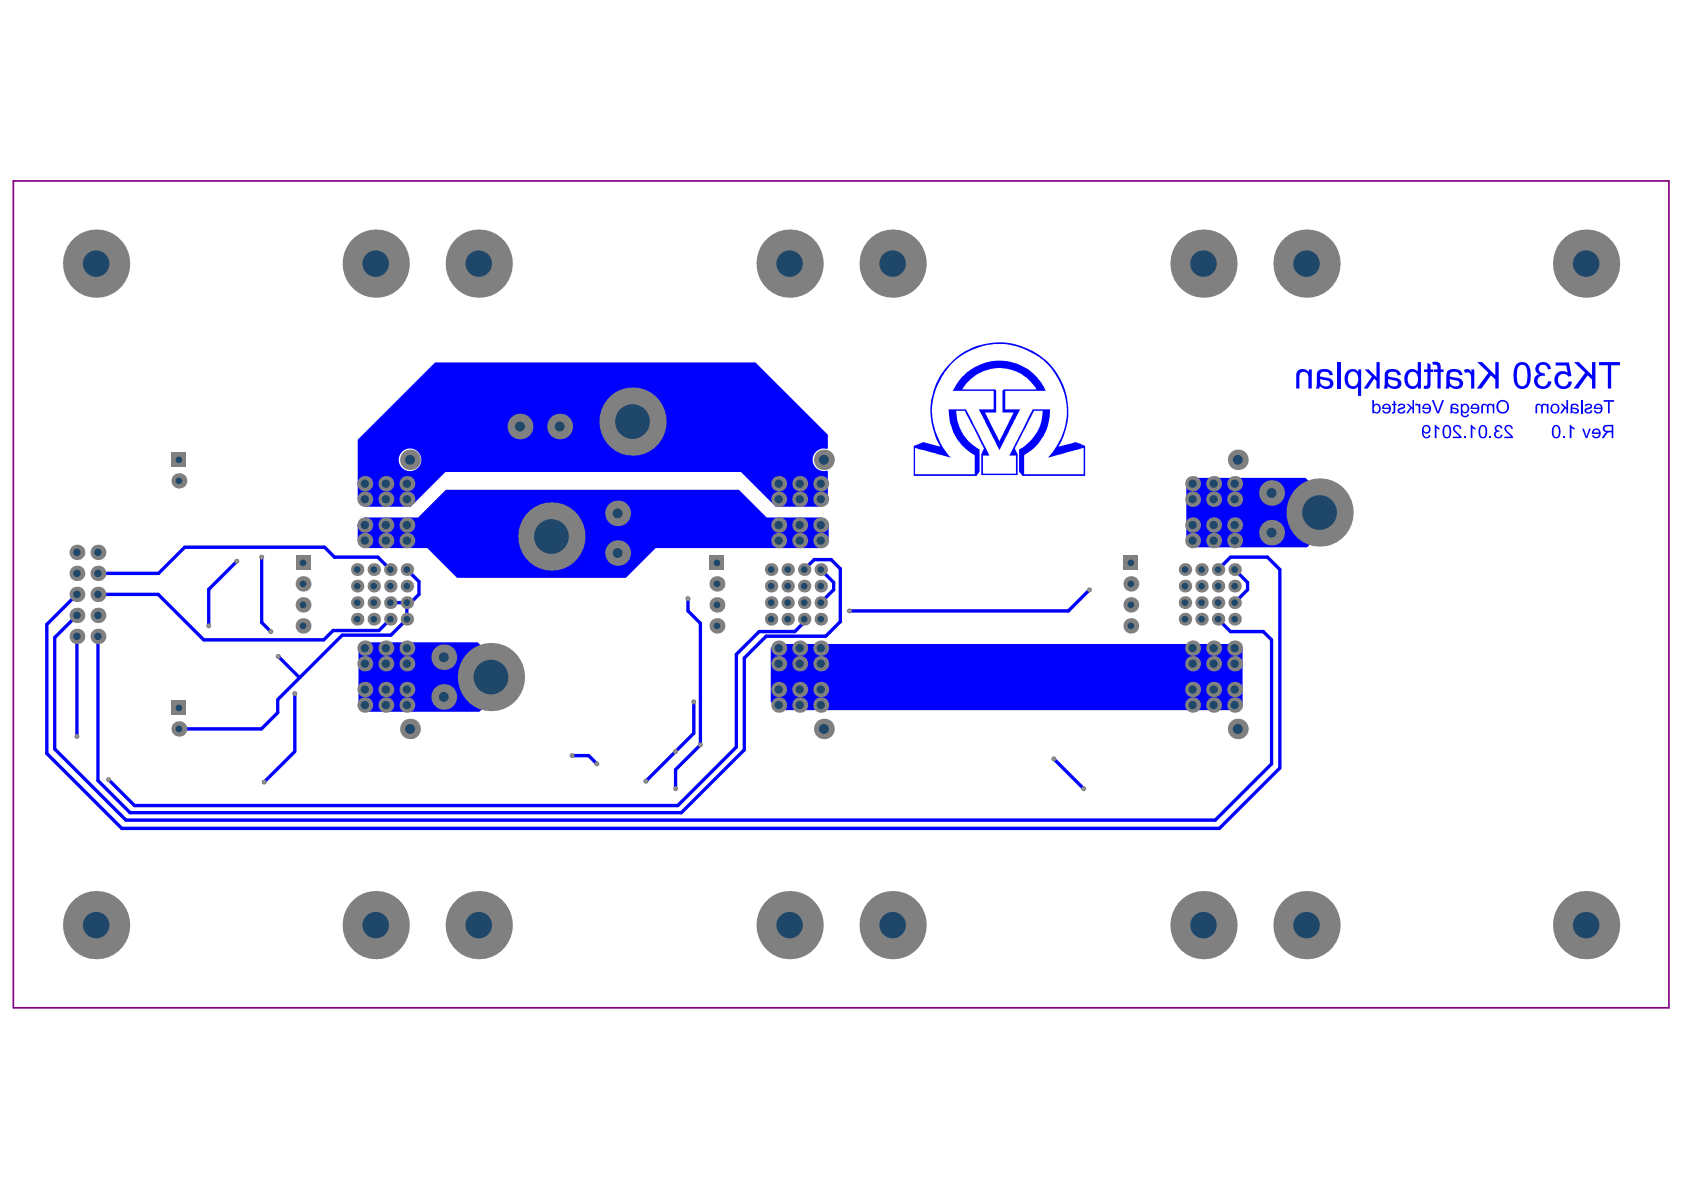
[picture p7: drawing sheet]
<svg xmlns="http://www.w3.org/2000/svg" width="297mm" height="210mm" viewBox="0 0 297 210" stroke-linecap="round" stroke-linejoin="round" font-family="sans-serif">
<g fill="#00f">
<path d="M63.2 114.3l1.1-1h20l2.7 2.8v7l-2.4 2.5h-20.3l-1.1-1.1z"/>
<path d="M209.3 85.3l1-1h20l2.8 2.8v7l-2.5 2.4h-20.3l-1-1z"/>
<path d="M63.1 92.4l1.2-1.1h9.5l4.8-4.9h51.7l4.9 4.9h9.7l1.3 1.3v2.6l-1.5 1.5h-29l-5.3 5.2h-29.8l-5.2-5.2h-11l-1.3-1.3z"/>
<path d="M136 114.3l.7-.7h81.8l.7 .7v10.2l-.7 .8h-81.1l-1.4-1.5z"/>
<path d="M63.1 77.6l13.6-13.7h56.6l12.7 12.8v2.4l-.1 .1a2.01 2.01 0 0 0-2.6 1.9 2.01 2.01 0 0 0 2.6 1.9l.1 .2v5l-1.1 1.2h-8.1l-6.1-6.1h-52.1l-6.2 6.1h-8l-1.3-1.3zM70.3 81.1a2 2 0 0 0 4 0 2 2 0 0 0-4 0z"/>
</g>
<path d="M57.3 96.5l1.7 1.8M52.8 119.5h.1M73.9 102.6v2.2l-1.5 1.5M141.9 109.2v.5M49 123.4v2.3" fill="none" stroke="#00f" stroke-width=".59"/>
<circle cx="113.9" cy="137.8" r=".3" fill="#00f"/>
<g fill="none" stroke="#00f" stroke-width=".59">
<path d="M41.8 99l-5 5v6.4M46.2 98.3v11.5l1.6 1.6M57.3 96.5h-24.7l-4.6 4.6h-10.7M59 98.3h7.7l2.1 2.2M13.6 112.3v17.6M13.6 108.5l-3.9 4v19.6l12.5 12.6h192.2l9.9-10v-21.8l-1.5-1.5h-5.8l-2.1-2.2M17.3 104.8h10.6l8 8.1h21.2l1.7-1.7h8l2-2M49.1 115.8l3.7 3.7M68.8 106.3h3.6M71.8 106.3v2.9l-2.8 2.8h-8.6l-11.3 11.3M71.8 100.5l2.1 2.1M121.4 105.6v2.2l2.1 2.1v21.5l-4.3 4.4v3.3"/>
<path d="M141.9 100.5l1.7-1.8h3l1.6 1.6v9.4l-2.6 2.5h-10.5l-3.8 3.9v16.2l-11.1 11h-97.3l-5.6-5.6v-25.4M141.9 109.7l-1.7 1.7h-6.3l-4 4v16.4l-10.3 10.3h-95.9l-4.6-4.6M144.8 100.5l2.3 2.2v1.3l-2.3 2.3M192.2 104l-3.8 3.8h-38.6M214.9 100.5l2.1-2.2h6.6l2.2 2.2v35l-10.7 10.6h-193.6l-13.2-13.2v-22.7l5.3-5.4M217.8 100.5l2.3 2.2v1.3l-2.3 2.3M49 125.7l-2.9 2.9h-14.5M52 122.3v10.3l-5.4 5.3M100.9 133.3h2.9l1.5 1.4M122.4 123.8v5.5l-8.5 8.5M185.9 133.9l5.2 5.2"/>
</g>
<g fill="#00f">
<path d="M265.5 75.1l.4-.2 .7 .2 .2 .5h-.3a.46 .46 0 0 0-.7-.3 .46 .46 0 0 0 .1 .8l.8 .7 .2 .5h-1.5v-.3h1.1l-1.1-1.1v-.4z"/>
<path d="M263.7 75.2l.2-.2 .4-.1a.64 .64 0 0 1 .7 .6l-.3 .1a.41 .41 0 0 0-.4-.5 .41 .41 0 0 0-.4 .5 .41 .41 0 0 0 .6 .3l-.1 .3a.47 .47 0 0 0-.6 .3 .47 .47 0 0 0 .4 .6 .47 .47 0 0 0 .6-.5l.3 .1-.1 .1-.2 .4-.3 .1-.7-.1-.3-.4a.58 .58 0 0 1 .4-.8 .52 .52 0 0 1-.2-.8z"/>
<path d="M262.8 77h.3v.3h-.3z"/>
<path d="M259.4 74.9h.2l.7 .6-.1 .3-.5-.3v1.8h-.3z"/>
<path d="M258.2 77h.3v.3h-.3z"/>
<path d="M256.4 75.2l.5-.3 .5 .1 .4 .6h-.3a.46 .46 0 0 0-.5-.4 .46 .46 0 0 0-.4 .4l.1 .3 .9 .9 .2 .5h-1.5v-.3h1.1l-1.1-1.1v-.3z"/>
<path d="M253.1 74.9h.2l.6 .6v.3l-.5-.3v1.8h-.3z"/>
<path d="M279.1 75.6h.3l.4 1.3 .5-1.3h.3l-.6 1.7h-.3z"/>
<path d="M276.9 74.9h.2l.6 .6v.3l-.5-.3v1.8h-.3z"/>
<path d="M275.7 77h.3v.3h-.3z"/>
<path d="M261.4 71.4l.1-.1a.69 .69 0 0 1 .9 .2 .56 .56 0 0 1 .9 0v-.3h.3v1.7h-.3v-.8l-.1-.6a.34 .34 0 0 0-.4 0 .34 .34 0 0 0-.2 .3v1.1h-.3v-1a.37 .37 0 0 0-.3-.5 .37 .37 0 0 0-.4 .5v1h-.3v-1.3z"/>
<path d="M252.6 70.6h.3l.7 2 .8-2h.3l-.9 2.3h-.3z"/>
<path d="M249.6 71.3a.41 .41 0 0 1 .7 .2v-.3h.2v1.7h-.3v-.8a.39 .39 0 0 0 0-.5 .39 .39 0 0 0-.5-.1z"/>
<path d="M248.1 71.2h.3l.7 .7v-1.3h.3v2.3h-.3v-.7l-.2-.1-.5 .8h-.4l.7-1z"/>
<path d="M246.7 71.4l.3-.2h.5l.3 .3v.4l-.1 .2-.6 .1a.22 .22 0 0 0-.3 .2 .22 .22 0 0 0 .2 .3 .43 .43 0 0 0 .6-.3h.3l-.2 .4-.7 .1a.53 .53 0 0 1-.5-.6 .53 .53 0 0 1 .7-.4 .25 .25 0 0 0 .4-.3 .25 .25 0 0 0-.4-.2l-.2 .1-.2 .2-.2-.1z"/>
<path d="M245.8 70.6l.3 .2v.4h.2v.3h-.2v1.3l-.5 .1v-.3h.2v-1.1h-.2v-.3h.2z"/>
<path d="M282.9 70.6h1.8v.3h-.8v2h-.3v-2h-.7z"/>
<path d="M279.6 71.4l.4-.2h.4l.4 .2v.2a.72 .72 0 0 1-.8 .6 .28 .28 0 0 0-.2 .4 .28 .28 0 0 0 .4 .1l.3-.1 .1-.2h.3l-.2 .4-.5 .1a.54 .54 0 0 1-.7-.5 .54 .54 0 0 1 .7-.5l.1-.1a.21 .21 0 0 0 .3-.2 .21 .21 0 0 0-.3-.2l-.3 .1-.2 .2-.2-.1z"/>
<path d="M261.3 75.3a.48 .48 0 0 1 .6 0 .48 .48 0 0 1 .1 .6v.4a.55 .55 0 0 1-.1 .6 .55 .55 0 0 1-.5 .2l-.2-.3-.1-.4v-.8zM261 75.2l-.2 1.2a.78 .78 0 0 0 .4 .8 .78 .78 0 0 0 1-.2l.1-.5-.1-1a.71 .71 0 0 0-.5-.5 .71 .71 0 0 0-.7 .2z"/>
<path d="M254.9 75.4a.43 .43 0 0 1 .5-.1 .43 .43 0 0 1 .2 .5l.1 .5a.55 .55 0 0 1-.1 .6 .55 .55 0 0 1-.6 .2l-.1-.2-.2-.4zM254.6 75.2l-.1 .6v1a.73 .73 0 0 0 .9 .5 .73 .73 0 0 0 .5-.8v-.9a.7 .7 0 0 0-.5-.6 .7 .7 0 0 0-.8 .2z"/>
<path d="M251.2 75.4a.52 .52 0 0 1 .8 0 .52 .52 0 0 1-.2 .8 .52 .52 0 0 1-.6-.2 .52 .52 0 0 1 0-.6zM251 75.2l-.2 .5v.5a.81 .81 0 0 0 .4 1 .81 .81 0 0 0 1-.2l.1-.2-.3-.1a.48 .48 0 0 1-.6 .3 .48 .48 0 0 1-.3-.6v-.2a.74 .74 0 0 0 1.2-.2 .74 .74 0 0 0-.6-1.1l-.4 .1z"/>
<path d="M283.2 75.3l1.1-.1v.8h-.8a.4 .4 0 0 1-.4-.2 .4 .4 0 0 1 .1-.5zM282.8 75.2v.1a.66 .66 0 0 0 .6 .9l-.4 .3-.5 .8h.4l.6-.8 .4-.3h.4v1.1h.3v-2.4l-1.5 .1z"/>
<path d="M281.2 76a.49 .49 0 0 1 .5-.2 .49 .49 0 0 1 .3 .5h-.9zM281 75.8l-.2 .7h1.2a.48 .48 0 0 1-.3 .6 .48 .48 0 0 1-.6-.3h-.3a.83 .83 0 0 0 1.2 .4 .83 .83 0 0 0 .2-1.3l-.5-.3h-.4z"/>
<path d="M274.2 75.4a.43 .43 0 0 1 .5-.1 .43 .43 0 0 1 .2 .5l.1 .5a.55 .55 0 0 1-.1 .6 .55 .55 0 0 1-.6 .2l-.2-.2-.1-.4zM273.9 75.2l-.2 .6 .1 1a.73 .73 0 0 0 .9 .5 .73 .73 0 0 0 .5-.8v-.9a.7 .7 0 0 0-.5-.6 .7 .7 0 0 0-.8 .2z"/>
<path d="M264.5 71l.6-.2 .4 .1a.91 .91 0 0 1 .3 1.3 .91 .91 0 0 1-1.2 .3l-.3-.5v-.5zM264.3 70.8l-.3 .6v.7a1.09 1.09 0 0 0 .9 .8 1.09 1.09 0 0 0 1.2-.6v-.8a1.12 1.12 0 0 0-1.8-.7z"/>
<path d="M259.8 71.6a.49 .49 0 0 1 .5-.2 .49 .49 0 0 1 .3 .5h-.9zM259.5 71.5l-.1 .6h1.2a.48 .48 0 0 1-.3 .6 .48 .48 0 0 1-.6-.3h-.3a.84 .84 0 0 0 1.5 .1 .84 .84 0 0 0-.8-1.3z"/>
<path d="M258 71.6a.54 .54 0 0 1 .8 0 .54 .54 0 0 1 0 .8 .49 .49 0 0 1-.7 .2 .49 .49 0 0 1-.2-.7zM257.7 71.2v1.6a.72 .72 0 0 0 .6 .8 .72 .72 0 0 0 .8-.5h-.3a.48 .48 0 0 1-.6 .2 .48 .48 0 0 1-.2-.6l.3 .2 .6-.1 .2-.4 .1-.5a.72 .72 0 0 0-.5-.6 .72 .72 0 0 0-.8 .1v-.2z"/>
<path d="M256.2 72.1l.5 .1a.3 .3 0 0 1 .3 .4 .3 .3 0 0 1-.5 .1l-.3-.2zM255.9 71.4l-.2 1.5h.4l.1-.2 .4 .2a.53 .53 0 0 0 .7-.5 .53 .53 0 0 0-.7-.5h-.1a.3 .3 0 0 1-.3-.4 .3 .3 0 0 1 .5 0l.3 .3 .3-.2a.86 .86 0 0 0-1.4-.2z"/>
<path d="M251.3 71.6a.49 .49 0 0 1 .5-.2 .49 .49 0 0 1 .3 .5h-.9zM251 71.5l-.1 .6h1.2a.48 .48 0 0 1-.3 .6 .48 .48 0 0 1-.6-.3h-.3a.84 .84 0 0 0 1.5 .1 .84 .84 0 0 0-.8-1.3z"/>
<path d="M244.2 71.6a.47 .47 0 0 1 .5-.1 .47 .47 0 0 1 .3 .4h-.9zM244 71.5l-.2 .6h1.3a.49 .49 0 0 1-.4 .6 .49 .49 0 0 1-.6-.3h-.3a.83 .83 0 0 0 1.2 .4 .83 .83 0 0 0 .2-1.2l-.5-.4h-.3z"/>
<path d="M242.1 70.6v2.3h.2v-.2l.3 .2a.89 .89 0 0 0 .9-.6 .89 .89 0 0 0-.4-1.1h-.1a.51 .51 0 0 0-.6 .2v-.8zM242.4 71.6a.5 .5 0 0 1 .7 0 .5 .5 0 0 1 .1 .6 .47 .47 0 0 1-.6 .5 .47 .47 0 0 1-.3-.7z"/>
<path d="M281.5 71.6a.49 .49 0 0 1 .6-.2 .49 .49 0 0 1 .3 .5h-1zM281.3 71.5l-.2 .6h1.3a.48 .48 0 0 1-.4 .6 .48 .48 0 0 1-.5-.3l-.3 .1a.85 .85 0 0 0 1.3 .2 .85 .85 0 0 0-.1-1.3l-.3-.2h-.4z"/>
</g>
<path d="M279 70.6v2.3" fill="none" stroke="#00f" stroke-width=".3"/>
<g fill="#00f">
<path d="M275.3 71.2h.3l.7 .7v-1.3h.3v2.3h-.3v-.7l-.2-.1-.5 .8h-.4l.7-1z"/>
<path d="M271 71.4v-.1a.58 .58 0 0 1 .9 .2 .59 .59 0 0 1 1 0v-.3h.2v1.7h-.3v-.8a.38 .38 0 0 0-.2-.6 .38 .38 0 0 0-.5 .3v1.1h-.3v-1a.37 .37 0 0 0-.3-.5 .37 .37 0 0 0-.4 .5v1h-.3v-1.3z"/>
<path d="M282 63.9h3.8v.5h-1.6v4.1h-.6v-4.1h-1.6z"/>
<path d="M277.6 63.9h.9l2.3 2.3v-2.3h.6v4.6h-.6v-1.6l-.8-.7-1.6 2.3h-.8l2-2.7z"/>
<path d="M274.4 63.9h2.3l.5 2.4-.6 .1a1.04 1.04 0 0 0-1.4-.3 1.04 1.04 0 0 0-.3 1.5l.1 .1a.91 .91 0 0 0 1 .4 .91 .91 0 0 0 .7-.8h.6a1.56 1.56 0 0 1-2 1.2 1.56 1.56 0 0 1-1-2.1 1.41 1.41 0 0 1 2.2-.6l-.2-1.3h-1.9z"/>
<path d="M271.1 64.4a1.43 1.43 0 0 1 1.5-.5 1.43 1.43 0 0 1 1 1.2l-.6 .1v-.2a.8 .8 0 0 0-.9-.7 .8 .8 0 0 0-.7 .8 .88 .88 0 0 0 1 .7l.1 .5a.94 .94 0 0 0-1.3 .6 .94 .94 0 0 0 .8 1.2 .94 .94 0 0 0 1.1-.9l.6 .1-.1 .2a1.52 1.52 0 0 1-2 1 1.52 1.52 0 0 1-.8-2.1l.7-.4a1.07 1.07 0 0 1-.4-1.6z"/>
<path d="M260.6 63.9h.8l2.4 2.3v-2.3h.6v4.6h-.6v-1.6l-.8-.7-1.7 2.3h-.8l2-2.7z"/>
<path d="M258.2 65.3a.78 .78 0 0 1 1.3 .4v-.5h.6v3.3h-.6v-1.9a.74 .74 0 0 0-.3-.7 .74 .74 0 0 0-.8-.1z"/>
<path d="M252.6 63.9a.97 .97 0 0 1 1.1 0 .97 .97 0 0 1 .4 .9v.4h.5v.4h-.5v2.9h-.5v-2.9h-.7v-.4h.7v-.4a.48 .48 0 0 0-.2-.4 .48 .48 0 0 0-.5 0h-.2z"/>
<path d="M251.8 64l.5 .3v.9h.5v.4h-.5v2a.82 .82 0 0 1-.3 .9 .82 .82 0 0 1-.9 0l.1-.5a.38 .38 0 0 0 .5 0 .38 .38 0 0 0 .1-.4v-2h-.6v-.4h.6z"/>
<path d="M240.7 65.2h.7l1.4 1.3v-2.6h.6v4.6h-.6v-1.3l-.4-.4-1.2 1.7h-.7l1.5-2.1z"/>
<path d="M235.9 63.9h.6v4.6h-.6z"/>
<path d="M228.8 65.5a1.33 1.33 0 0 1 2.1 .1v-.4h.5v3.3h-.6v-1.8a.83 .83 0 0 0-.7-1.1 .83 .83 0 0 0-.9 .9v2h-.6v-2.5z"/>
<path d="M277.3 72.1l.4 .1a.32 .32 0 0 1 .5 .3 .32 .32 0 0 1-.6 .2l-.3-.3zM277.1 71.4l-.1 1.5h.3v-.2l.5 .2a.53 .53 0 0 0 .7-.5 .53 .53 0 0 0-.8-.5 .3 .3 0 0 1-.4-.3 .3 .3 0 0 1 .5-.2l.2 .1 .2 .3 .2-.1a.8 .8 0 0 0-1.3-.3z"/>
<path d="M273.9 71.6a.56 .56 0 0 1 .7 0 .56 .56 0 0 1 .1 .7 .53 .53 0 0 1-.7 .3 .53 .53 0 0 1-.2-.7zM273.7 71.5l-.2 .6a.83 .83 0 0 0 1 .8 .83 .83 0 0 0 .5-1.3l-.2-.2-.3-.2h-.4z"/>
<path d="M267.8 64.7a.86 .86 0 0 1 1.1-.3 .86 .86 0 0 1 .5 1v1a1.63 1.63 0 0 1-.6 1.7 .94 .94 0 0 1-1.2-1.1v-1.4zM267.5 64.2l-.4 .9-.1 1.4a1.86 1.86 0 0 0 1.3 2.1 1.48 1.48 0 0 0 1.7-1.5v-1a2.04 2.04 0 0 0-1.2-2.2 1.34 1.34 0 0 0-1.3 .3z"/>
<path d="M255.7 66.8l.9 .3a.63 .63 0 0 1 .8 .7 .99 .99 0 0 1-1.1 .3 .99 .99 0 0 1-.6-1zM255.3 65.5l-.2 .7v2l-.1 .3h.6l.1-.4a1.49 1.49 0 0 0 2.3 0 1.08 1.08 0 0 0-.2-1.2 1.08 1.08 0 0 0-1.1-.3l-.5-.1a.43 .43 0 0 1-.5-.4 .43 .43 0 0 1 .3-.5 .9 .9 0 0 1 1.4 .6l.6-.1a1.58 1.58 0 0 0-2.3-.9z"/>
<path d="M248.6 65.9a.96 .96 0 0 1 1.1-.1 .96 .96 0 0 1 .4 1.1 .94 .94 0 0 1-.4 1.1 .94 .94 0 0 1-1.1-.2l-.2-.3a1.93 1.93 0 0 1 .2-1.6zM248.1 65.6l-.3 .6-.1 .5a1.5 1.5 0 0 0 .5 1.5 1.5 1.5 0 0 0 1.7 .2l.2-.3v.4h.5v-4.6h-.5v1.6h-.1a1.31 1.31 0 0 0-1.9 .1z"/>
<path d="M244.8 66.8l1 .3a.66 .66 0 0 1 .8 .7 .94 .94 0 0 1-1.1 .3 .94 .94 0 0 1-.7-.9zM244.4 65.5l-.1 .4v2l-.2 .6h.6l.1-.4a1.48 1.48 0 0 0 2.3-.2 1.12 1.12 0 0 0-1.3-1.3l-.3-.1a.48 .48 0 0 1-.7-.3 .48 .48 0 0 1 .5-.6 .87 .87 0 0 1 1.2 .6l.6-.1a1.65 1.65 0 0 0-2.7-.6z"/>
<path d="M237.7 65.5a1.94 1.94 0 0 0 .7 3.1 1.18 1.18 0 0 0 1.1-.4v1.6h.6v-4.6h-.5v.4a1.26 1.26 0 0 0-1.9-.1zM237.9 65.9a.95 .95 0 0 1 1.2-.2 .95 .95 0 0 1 .5 1.1 1.08 1.08 0 0 1-1.1 1.3 1.35 1.35 0 0 1-.7-1.8z"/>
<path d="M232.9 66.8l.8 .3a.69 .69 0 0 1 .9 .7 .94 .94 0 0 1-1.1 .3 .94 .94 0 0 1-.6-.9zM232.4 65.5l-.1 .4v2l-.2 .6h.6l.1-.4a1.48 1.48 0 0 0 2.4-.2 1.12 1.12 0 0 0-1.4-1.3l-.9-.2a.63 .63 0 0 1 .6-.8h.7l.3 .6 .6-.1a1.54 1.54 0 0 0-2.2-.9z"/>
<path d="M170.5 67.6l-.8 1.1h5.9v.1l.1 4h-1.9l2.5 5 2.5-5h-2v-3.9l.2-.2h5.8l-.6-.9a7.5 7.5 0 0 0-11.7-.2zM169.6 66.6a8.2 8.2 0 0 1 3.3-2.3l.8-.3a9 9 0 0 1 10.1 3.7l.7 1.2h-7.2v3.3h2.6l-3.6 7.2-3.7-7.2h2.7v-3.3h-7.2l.6-1.1zM167.7 64.3a11.9 11.9 0 0 0-3.2 9.7 13.4 13.4 0 0 0 3.2 6.7l-6.3-1.7v4.7h10.5v-3.4l-1.6-1.2a9.8 9.8 0 0 1-2-2.6l-.2-.5a11 11 0 0 1-.8-3.8h3.1l.6 1.1 3.5 7-1.1 .1v3.1h5.8v-3.1l-1.2-.1 4.2-8.1h3v.5a8.8 8.8 0 0 1-4.6 7.6v3.4h10.5v-4.7l-6.2 1.7a11.8 11.8 0 0 0-1.9-17.9 11.8 11.8 0 0 0-15.3 1.5zM167.4 64.3a11.7 11.7 0 0 1 8.6-3.9 12.8 12.8 0 0 1 8.4 3.1l.8 .7a11.6 11.6 0 0 1 2 3 12 12 0 0 1-.4 11.5v.1l2.9-.8 1.4 .5a.39 .39 0 0 1 .3 .2 .39 .39 0 0 1 0 .4v4.8h-11l-.6-.7v-3.6a.66 .66 0 0 1 .6-.7 7.8 7.8 0 0 0 3.5-6.4h-1.5l-2.9 5.7a1.39 1.39 0 0 0 0 1.9v3.7h-6.4v-3.7l.5-1-3.4-6.6h-1.5v.1a7.7 7.7 0 0 0 4.1 6.7v3.9l-.6 .7h-11v-5.2l.6-.3a2.29 2.29 0 0 1 2.4 0l1.7 .3a11.9 11.9 0 0 1 1.5-14.4z"/>
</g>
<circle cx="113.9" cy="137.8" r=".44" fill="#808080"/>
<circle cx="113.9" cy="137.8" r=".22" fill="#a6968d"/>
<circle cx="41.8" cy="99" r=".44" fill="#808080"/>
<circle cx="41.8" cy="99" r=".22" fill="#a6968d"/>
<circle cx="36.8" cy="110.4" r=".44" fill="#808080"/>
<circle cx="36.8" cy="110.4" r=".22" fill="#a6968d"/>
<circle cx="100.9" cy="133.3" r=".44" fill="#808080"/>
<circle cx="100.9" cy="133.3" r=".22" fill="#a6968d"/>
<circle cx="105.3" cy="134.7" r=".44" fill="#808080"/>
<circle cx="105.3" cy="134.7" r=".22" fill="#a6968d"/>
<circle cx="46.2" cy="98.3" r=".44" fill="#808080"/>
<circle cx="46.2" cy="98.3" r=".22" fill="#a6968d"/>
<circle cx="47.8" cy="111.4" r=".44" fill="#808080"/>
<circle cx="47.8" cy="111.4" r=".22" fill="#a6968d"/>
<circle cx="192.2" cy="104" r=".44" fill="#808080"/>
<circle cx="192.2" cy="104" r=".22" fill="#a6968d"/>
<circle cx="185.9" cy="133.9" r=".44" fill="#808080"/>
<circle cx="185.9" cy="133.9" r=".22" fill="#a6968d"/>
<circle cx="191.1" cy="139.1" r=".44" fill="#808080"/>
<circle cx="191.1" cy="139.1" r=".22" fill="#a6968d"/>
<circle cx="119.2" cy="132.6" r=".44" fill="#808080"/>
<circle cx="119.2" cy="132.6" r=".22" fill="#a6968d"/>
<circle cx="122.4" cy="123.8" r=".44" fill="#808080"/>
<circle cx="122.4" cy="123.8" r=".22" fill="#a6968d"/>
<circle cx="52" cy="122.3" r=".44" fill="#808080"/>
<circle cx="52" cy="122.3" r=".22" fill="#a6968d"/>
<circle cx="13.6" cy="129.9" r=".44" fill="#808080"/>
<circle cx="13.6" cy="129.9" r=".22" fill="#a6968d"/>
<circle cx="46.6" cy="138" r=".44" fill="#808080"/>
<circle cx="46.6" cy="138" r=".22" fill="#a6968d"/>
<circle cx="19.1" cy="137.5" r=".44" fill="#808080"/>
<circle cx="19.1" cy="137.5" r=".22" fill="#a6968d"/>
<circle cx="49.1" cy="115.8" r=".44" fill="#808080"/>
<circle cx="49.1" cy="115.8" r=".22" fill="#a6968d"/>
<circle cx="149.8" cy="107.8" r=".44" fill="#808080"/>
<circle cx="149.8" cy="107.8" r=".22" fill="#a6968d"/>
<circle cx="123.5" cy="131.4" r=".44" fill="#808080"/>
<circle cx="123.5" cy="131.4" r=".22" fill="#a6968d"/>
<circle cx="121.4" cy="105.6" r=".44" fill="#808080"/>
<circle cx="121.4" cy="105.6" r=".22" fill="#a6968d"/>
<circle cx="119.2" cy="139.1" r=".44" fill="#808080"/>
<circle cx="119.2" cy="139.1" r=".22" fill="#a6968d"/>
<circle cx="64.4" cy="121.6" r="1.33" fill="#808080"/>
<circle cx="64.4" cy="121.6" r=".73" fill="#1f4769"/>
<circle cx="64.4" cy="124.4" r="1.33" fill="#808080"/>
<circle cx="64.4" cy="124.4" r=".73" fill="#1f4769"/>
<circle cx="64.4" cy="117.1" r="1.33" fill="#808080"/>
<circle cx="64.4" cy="117.1" r=".73" fill="#1f4769"/>
<circle cx="64.4" cy="114.3" r="1.33" fill="#808080"/>
<circle cx="64.4" cy="114.3" r=".73" fill="#1f4769"/>
<circle cx="64.4" cy="92.6" r="1.33" fill="#808080"/>
<circle cx="64.4" cy="92.6" r=".73" fill="#1f4769"/>
<circle cx="64.4" cy="85.3" r="1.33" fill="#808080"/>
<circle cx="64.4" cy="85.3" r=".73" fill="#1f4769"/>
<circle cx="64.4" cy="88.1" r="1.33" fill="#808080"/>
<circle cx="64.4" cy="88.1" r=".73" fill="#1f4769"/>
<circle cx="64.4" cy="95.4" r="1.33" fill="#808080"/>
<circle cx="64.4" cy="95.4" r=".73" fill="#1f4769"/>
<circle cx="17.3" cy="108.5" r="1.33" fill="#808080"/>
<circle cx="17.3" cy="108.5" r=".66" fill="#1f4769"/>
<circle cx="17.3" cy="112.3" r="1.33" fill="#808080"/>
<circle cx="17.3" cy="112.3" r=".66" fill="#1f4769"/>
<circle cx="17.3" cy="97.4" r="1.33" fill="#808080"/>
<circle cx="17.3" cy="97.4" r=".66" fill="#1f4769"/>
<circle cx="17.3" cy="104.8" r="1.33" fill="#808080"/>
<circle cx="17.3" cy="104.8" r=".66" fill="#1f4769"/>
<circle cx="17.3" cy="101.1" r="1.33" fill="#808080"/>
<circle cx="17.3" cy="101.1" r=".66" fill="#1f4769"/>
<path d="M30.2 123.6h2.7v2.6h-2.7z" fill-rule="evenodd" fill="#808080"/>
<circle cx="31.6" cy="124.9" r=".58" fill="#1f4769"/>
<circle cx="31.6" cy="128.6" r="1.33" fill="#808080"/>
<circle cx="31.6" cy="128.6" r=".58" fill="#1f4769"/>
<circle cx="31.6" cy="84.8" r="1.33" fill="#808080"/>
<circle cx="31.6" cy="84.8" r=".58" fill="#1f4769"/>
<path d="M30.2 79.8h2.7v2.6h-2.7z" fill-rule="evenodd" fill="#808080"/>
<circle cx="31.6" cy="81.1" r=".58" fill="#1f4769"/>
<circle cx="53.5" cy="110.4" r="1.33" fill="#808080"/>
<circle cx="53.5" cy="110.4" r=".58" fill="#1f4769"/>
<path d="M52.1 98h2.7v2.6h-2.7z" fill-rule="evenodd" fill="#808080"/>
<circle cx="53.5" cy="99.3" r=".58" fill="#1f4769"/>
<circle cx="53.5" cy="103" r="1.33" fill="#808080"/>
<circle cx="53.5" cy="103" r=".58" fill="#1f4769"/>
<circle cx="68.1" cy="121.6" r="1.33" fill="#808080"/>
<circle cx="68.1" cy="121.6" r=".73" fill="#1f4769"/>
<circle cx="71.8" cy="121.6" r="1.33" fill="#808080"/>
<circle cx="71.8" cy="121.6" r=".73" fill="#1f4769"/>
<circle cx="71.8" cy="124.4" r="1.33" fill="#808080"/>
<circle cx="71.8" cy="124.4" r=".73" fill="#1f4769"/>
<circle cx="68.1" cy="124.4" r="1.33" fill="#808080"/>
<circle cx="68.1" cy="124.4" r=".73" fill="#1f4769"/>
<circle cx="63" cy="109.2" r="1.11" fill="#808080"/>
<circle cx="63" cy="109.2" r=".58" fill="#1f4769"/>
<circle cx="65.9" cy="109.2" r="1.11" fill="#808080"/>
<circle cx="65.9" cy="109.2" r=".58" fill="#1f4769"/>
<circle cx="68.8" cy="109.2" r="1.11" fill="#808080"/>
<circle cx="68.8" cy="109.2" r=".58" fill="#1f4769"/>
<circle cx="71.8" cy="109.2" r="1.11" fill="#808080"/>
<circle cx="71.8" cy="109.2" r=".58" fill="#1f4769"/>
<circle cx="68.1" cy="117.1" r="1.33" fill="#808080"/>
<circle cx="68.1" cy="117.1" r=".73" fill="#1f4769"/>
<circle cx="71.8" cy="117.1" r="1.33" fill="#808080"/>
<circle cx="71.8" cy="117.1" r=".73" fill="#1f4769"/>
<circle cx="71.8" cy="114.3" r="1.33" fill="#808080"/>
<circle cx="71.8" cy="114.3" r=".73" fill="#1f4769"/>
<circle cx="68.1" cy="114.3" r="1.33" fill="#808080"/>
<circle cx="68.1" cy="114.3" r=".73" fill="#1f4769"/>
<circle cx="63" cy="103.4" r="1.11" fill="#808080"/>
<circle cx="63" cy="103.4" r=".58" fill="#1f4769"/>
<circle cx="65.9" cy="103.4" r="1.11" fill="#808080"/>
<circle cx="65.9" cy="103.4" r=".58" fill="#1f4769"/>
<circle cx="68.8" cy="103.4" r="1.11" fill="#808080"/>
<circle cx="68.8" cy="103.4" r=".58" fill="#1f4769"/>
<circle cx="71.8" cy="103.4" r="1.11" fill="#808080"/>
<circle cx="71.8" cy="103.4" r=".58" fill="#1f4769"/>
<circle cx="71.8" cy="100.5" r="1.11" fill="#808080"/>
<circle cx="71.8" cy="100.5" r=".58" fill="#1f4769"/>
<circle cx="68.8" cy="100.5" r="1.11" fill="#808080"/>
<circle cx="68.8" cy="100.5" r=".58" fill="#1f4769"/>
<circle cx="65.9" cy="100.5" r="1.11" fill="#808080"/>
<circle cx="65.9" cy="100.5" r=".58" fill="#1f4769"/>
<circle cx="63" cy="100.5" r="1.11" fill="#808080"/>
<circle cx="63" cy="100.5" r=".58" fill="#1f4769"/>
<circle cx="68.1" cy="92.6" r="1.33" fill="#808080"/>
<circle cx="68.1" cy="92.6" r=".73" fill="#1f4769"/>
<circle cx="71.8" cy="92.6" r="1.33" fill="#808080"/>
<circle cx="71.8" cy="92.6" r=".73" fill="#1f4769"/>
<circle cx="71.8" cy="85.3" r="1.33" fill="#808080"/>
<circle cx="71.8" cy="85.3" r=".73" fill="#1f4769"/>
<circle cx="68.1" cy="85.3" r="1.33" fill="#808080"/>
<circle cx="68.1" cy="85.3" r=".73" fill="#1f4769"/>
<circle cx="71.8" cy="88.1" r="1.33" fill="#808080"/>
<circle cx="71.8" cy="88.1" r=".73" fill="#1f4769"/>
<circle cx="68.1" cy="88.1" r="1.33" fill="#808080"/>
<circle cx="68.1" cy="88.1" r=".73" fill="#1f4769"/>
<circle cx="78.3" cy="122.9" r="2.22" fill="#808080"/>
<circle cx="78.3" cy="122.9" r=".88" fill="#1f4769"/>
<circle cx="78.3" cy="115.9" r="2.22" fill="#808080"/>
<circle cx="78.3" cy="115.9" r=".88" fill="#1f4769"/>
<circle cx="91.7" cy="75.2" r="2.22" fill="#808080"/>
<circle cx="91.7" cy="75.2" r=".88" fill="#1f4769"/>
<circle cx="126.5" cy="110.4" r="1.33" fill="#808080"/>
<circle cx="126.5" cy="110.4" r=".58" fill="#1f4769"/>
<path d="M125.1 98h2.7v2.6h-2.7z" fill-rule="evenodd" fill="#808080"/>
<circle cx="126.5" cy="99.3" r=".58" fill="#1f4769"/>
<circle cx="126.5" cy="103" r="1.33" fill="#808080"/>
<circle cx="126.5" cy="103" r=".58" fill="#1f4769"/>
<circle cx="141.1" cy="121.6" r="1.33" fill="#808080"/>
<circle cx="141.1" cy="121.6" r=".73" fill="#1f4769"/>
<circle cx="137.4" cy="121.6" r="1.33" fill="#808080"/>
<circle cx="137.4" cy="121.6" r=".73" fill="#1f4769"/>
<circle cx="141.1" cy="124.4" r="1.33" fill="#808080"/>
<circle cx="141.1" cy="124.4" r=".73" fill="#1f4769"/>
<circle cx="137.4" cy="124.4" r="1.33" fill="#808080"/>
<circle cx="137.4" cy="124.4" r=".73" fill="#1f4769"/>
<circle cx="136" cy="109.2" r="1.11" fill="#808080"/>
<circle cx="136" cy="109.2" r=".58" fill="#1f4769"/>
<circle cx="138.9" cy="109.2" r="1.11" fill="#808080"/>
<circle cx="138.9" cy="109.2" r=".58" fill="#1f4769"/>
<circle cx="141.9" cy="109.2" r="1.11" fill="#808080"/>
<circle cx="141.9" cy="109.2" r=".58" fill="#1f4769"/>
<circle cx="137.4" cy="117.1" r="1.33" fill="#808080"/>
<circle cx="137.4" cy="117.1" r=".73" fill="#1f4769"/>
<circle cx="141.1" cy="117.1" r="1.33" fill="#808080"/>
<circle cx="141.1" cy="117.1" r=".73" fill="#1f4769"/>
<circle cx="137.4" cy="114.3" r="1.33" fill="#808080"/>
<circle cx="137.4" cy="114.3" r=".73" fill="#1f4769"/>
<circle cx="141.1" cy="114.3" r="1.33" fill="#808080"/>
<circle cx="141.1" cy="114.3" r=".73" fill="#1f4769"/>
<circle cx="136" cy="103.4" r="1.11" fill="#808080"/>
<circle cx="136" cy="103.4" r=".58" fill="#1f4769"/>
<circle cx="138.9" cy="103.4" r="1.11" fill="#808080"/>
<circle cx="138.9" cy="103.4" r=".58" fill="#1f4769"/>
<circle cx="141.9" cy="103.4" r="1.11" fill="#808080"/>
<circle cx="141.9" cy="103.4" r=".58" fill="#1f4769"/>
<circle cx="141.9" cy="100.5" r="1.11" fill="#808080"/>
<circle cx="141.9" cy="100.5" r=".58" fill="#1f4769"/>
<circle cx="138.9" cy="100.5" r="1.11" fill="#808080"/>
<circle cx="138.9" cy="100.5" r=".58" fill="#1f4769"/>
<circle cx="136" cy="100.5" r="1.11" fill="#808080"/>
<circle cx="136" cy="100.5" r=".58" fill="#1f4769"/>
<circle cx="137.4" cy="92.6" r="1.33" fill="#808080"/>
<circle cx="137.4" cy="92.6" r=".73" fill="#1f4769"/>
<circle cx="141.1" cy="92.6" r="1.33" fill="#808080"/>
<circle cx="141.1" cy="92.6" r=".73" fill="#1f4769"/>
<circle cx="141.1" cy="85.3" r="1.33" fill="#808080"/>
<circle cx="141.1" cy="85.3" r=".73" fill="#1f4769"/>
<circle cx="137.4" cy="85.3" r="1.33" fill="#808080"/>
<circle cx="137.4" cy="85.3" r=".73" fill="#1f4769"/>
<circle cx="137.4" cy="88.1" r="1.33" fill="#808080"/>
<circle cx="137.4" cy="88.1" r=".73" fill="#1f4769"/>
<circle cx="141.1" cy="88.1" r="1.33" fill="#808080"/>
<circle cx="141.1" cy="88.1" r=".73" fill="#1f4769"/>
<circle cx="199.5" cy="110.4" r="1.33" fill="#808080"/>
<circle cx="199.5" cy="110.4" r=".58" fill="#1f4769"/>
<path d="M198.2 98h2.6v2.6h-2.6z" fill-rule="evenodd" fill="#808080"/>
<circle cx="199.5" cy="99.3" r=".58" fill="#1f4769"/>
<circle cx="199.5" cy="103" r="1.33" fill="#808080"/>
<circle cx="199.5" cy="103" r=".58" fill="#1f4769"/>
<circle cx="214.1" cy="121.6" r="1.33" fill="#808080"/>
<circle cx="214.1" cy="121.6" r=".73" fill="#1f4769"/>
<circle cx="210.4" cy="121.6" r="1.33" fill="#808080"/>
<circle cx="210.4" cy="121.6" r=".73" fill="#1f4769"/>
<circle cx="214.1" cy="124.4" r="1.33" fill="#808080"/>
<circle cx="214.1" cy="124.4" r=".73" fill="#1f4769"/>
<circle cx="210.4" cy="124.4" r="1.33" fill="#808080"/>
<circle cx="210.4" cy="124.4" r=".73" fill="#1f4769"/>
<circle cx="209" cy="109.2" r="1.11" fill="#808080"/>
<circle cx="209" cy="109.2" r=".58" fill="#1f4769"/>
<circle cx="211.9" cy="109.2" r="1.11" fill="#808080"/>
<circle cx="211.9" cy="109.2" r=".58" fill="#1f4769"/>
<circle cx="210.4" cy="117.1" r="1.33" fill="#808080"/>
<circle cx="210.4" cy="117.1" r=".73" fill="#1f4769"/>
<circle cx="214.1" cy="117.1" r="1.33" fill="#808080"/>
<circle cx="214.1" cy="117.1" r=".73" fill="#1f4769"/>
<circle cx="210.4" cy="114.3" r="1.33" fill="#808080"/>
<circle cx="210.4" cy="114.3" r=".73" fill="#1f4769"/>
<circle cx="214.1" cy="114.3" r="1.33" fill="#808080"/>
<circle cx="214.1" cy="114.3" r=".73" fill="#1f4769"/>
<circle cx="209" cy="103.4" r="1.11" fill="#808080"/>
<circle cx="209" cy="103.4" r=".58" fill="#1f4769"/>
<circle cx="211.9" cy="103.4" r="1.11" fill="#808080"/>
<circle cx="211.9" cy="103.4" r=".58" fill="#1f4769"/>
<circle cx="211.9" cy="100.5" r="1.11" fill="#808080"/>
<circle cx="211.9" cy="100.5" r=".58" fill="#1f4769"/>
<circle cx="209" cy="100.5" r="1.11" fill="#808080"/>
<circle cx="209" cy="100.5" r=".58" fill="#1f4769"/>
<circle cx="210.4" cy="92.6" r="1.33" fill="#808080"/>
<circle cx="210.4" cy="92.6" r=".73" fill="#1f4769"/>
<circle cx="214.1" cy="92.6" r="1.33" fill="#808080"/>
<circle cx="214.1" cy="92.6" r=".73" fill="#1f4769"/>
<circle cx="214.1" cy="85.3" r="1.33" fill="#808080"/>
<circle cx="214.1" cy="85.3" r=".73" fill="#1f4769"/>
<circle cx="210.4" cy="85.3" r="1.33" fill="#808080"/>
<circle cx="210.4" cy="85.3" r=".73" fill="#1f4769"/>
<circle cx="210.4" cy="88.1" r="1.33" fill="#808080"/>
<circle cx="210.4" cy="88.1" r=".73" fill="#1f4769"/>
<circle cx="214.1" cy="88.1" r="1.33" fill="#808080"/>
<circle cx="214.1" cy="88.1" r=".73" fill="#1f4769"/>
<circle cx="218.3" cy="128.6" r="1.78" fill="#808080"/>
<circle cx="218.3" cy="128.6" r=".88" fill="#1f4769"/>
<circle cx="217.8" cy="121.6" r="1.33" fill="#808080"/>
<circle cx="217.8" cy="121.6" r=".73" fill="#1f4769"/>
<circle cx="217.8" cy="124.4" r="1.33" fill="#808080"/>
<circle cx="217.8" cy="124.4" r=".73" fill="#1f4769"/>
<circle cx="217.8" cy="109.2" r="1.11" fill="#808080"/>
<circle cx="217.8" cy="109.2" r=".58" fill="#1f4769"/>
<circle cx="217.8" cy="117.1" r="1.33" fill="#808080"/>
<circle cx="217.8" cy="117.1" r=".73" fill="#1f4769"/>
<circle cx="217.8" cy="114.3" r="1.33" fill="#808080"/>
<circle cx="217.8" cy="114.3" r=".73" fill="#1f4769"/>
<circle cx="217.8" cy="103.4" r="1.11" fill="#808080"/>
<circle cx="217.8" cy="103.4" r=".58" fill="#1f4769"/>
<circle cx="217.8" cy="100.5" r="1.11" fill="#808080"/>
<circle cx="217.8" cy="100.5" r=".58" fill="#1f4769"/>
<circle cx="217.8" cy="92.6" r="1.33" fill="#808080"/>
<circle cx="217.8" cy="92.6" r=".73" fill="#1f4769"/>
<circle cx="217.8" cy="85.3" r="1.33" fill="#808080"/>
<circle cx="217.8" cy="85.3" r=".73" fill="#1f4769"/>
<circle cx="217.8" cy="88.1" r="1.33" fill="#808080"/>
<circle cx="217.8" cy="88.1" r=".73" fill="#1f4769"/>
<circle cx="224.3" cy="87" r="2.22" fill="#808080"/>
<circle cx="224.3" cy="87" r=".88" fill="#1f4769"/>
<circle cx="218.3" cy="81.1" r="1.78" fill="#808080"/>
<circle cx="218.3" cy="81.1" r=".88" fill="#1f4769"/>
<circle cx="53.5" cy="106.7" r="1.33" fill="#808080"/>
<circle cx="53.5" cy="106.7" r=".58" fill="#1f4769"/>
<circle cx="63" cy="106.3" r="1.11" fill="#808080"/>
<circle cx="63" cy="106.3" r=".58" fill="#1f4769"/>
<circle cx="65.9" cy="106.3" r="1.11" fill="#808080"/>
<circle cx="65.9" cy="106.3" r=".58" fill="#1f4769"/>
<circle cx="68.8" cy="106.3" r="1.11" fill="#808080"/>
<circle cx="68.8" cy="106.3" r=".58" fill="#1f4769"/>
<circle cx="71.8" cy="106.3" r="1.11" fill="#808080"/>
<circle cx="71.8" cy="106.3" r=".58" fill="#1f4769"/>
<circle cx="68.1" cy="95.4" r="1.33" fill="#808080"/>
<circle cx="68.1" cy="95.4" r=".73" fill="#1f4769"/>
<circle cx="71.8" cy="95.4" r="1.33" fill="#808080"/>
<circle cx="71.8" cy="95.4" r=".73" fill="#1f4769"/>
<circle cx="126.5" cy="106.7" r="1.33" fill="#808080"/>
<circle cx="126.5" cy="106.7" r=".58" fill="#1f4769"/>
<circle cx="136" cy="106.3" r="1.11" fill="#808080"/>
<circle cx="136" cy="106.3" r=".58" fill="#1f4769"/>
<circle cx="138.9" cy="106.3" r="1.11" fill="#808080"/>
<circle cx="138.9" cy="106.3" r=".58" fill="#1f4769"/>
<circle cx="141.9" cy="106.3" r="1.11" fill="#808080"/>
<circle cx="141.9" cy="106.3" r=".58" fill="#1f4769"/>
<circle cx="141.1" cy="95.4" r="1.33" fill="#808080"/>
<circle cx="141.1" cy="95.4" r=".73" fill="#1f4769"/>
<circle cx="137.4" cy="95.4" r="1.33" fill="#808080"/>
<circle cx="137.4" cy="95.4" r=".73" fill="#1f4769"/>
<circle cx="199.5" cy="106.7" r="1.33" fill="#808080"/>
<circle cx="199.5" cy="106.7" r=".58" fill="#1f4769"/>
<circle cx="209" cy="106.3" r="1.11" fill="#808080"/>
<circle cx="209" cy="106.3" r=".58" fill="#1f4769"/>
<circle cx="211.9" cy="106.3" r="1.11" fill="#808080"/>
<circle cx="211.9" cy="106.3" r=".58" fill="#1f4769"/>
<circle cx="214.1" cy="95.4" r="1.33" fill="#808080"/>
<circle cx="214.1" cy="95.4" r=".73" fill="#1f4769"/>
<circle cx="210.4" cy="95.4" r="1.33" fill="#808080"/>
<circle cx="210.4" cy="95.4" r=".73" fill="#1f4769"/>
<circle cx="217.8" cy="106.3" r="1.11" fill="#808080"/>
<circle cx="217.8" cy="106.3" r=".58" fill="#1f4769"/>
<circle cx="217.8" cy="95.4" r="1.33" fill="#808080"/>
<circle cx="217.8" cy="95.4" r=".73" fill="#1f4769"/>
<circle cx="224.3" cy="94" r="2.22" fill="#808080"/>
<circle cx="224.3" cy="94" r=".88" fill="#1f4769"/>
<circle cx="13.6" cy="108.5" r="1.33" fill="#808080"/>
<circle cx="13.6" cy="108.5" r=".66" fill="#1f4769"/>
<circle cx="13.6" cy="112.3" r="1.33" fill="#808080"/>
<circle cx="13.6" cy="112.3" r=".66" fill="#1f4769"/>
<circle cx="13.6" cy="104.8" r="1.33" fill="#808080"/>
<circle cx="13.6" cy="104.8" r=".66" fill="#1f4769"/>
<circle cx="13.6" cy="97.4" r="1.33" fill="#808080"/>
<circle cx="13.6" cy="97.4" r=".66" fill="#1f4769"/>
<circle cx="13.6" cy="101.1" r="1.33" fill="#808080"/>
<circle cx="13.6" cy="101.1" r=".66" fill="#1f4769"/>
<circle cx="72.3" cy="128.6" r="1.78" fill="#808080"/>
<circle cx="72.3" cy="128.6" r=".88" fill="#1f4769"/>
<circle cx="72.3" cy="81.1" r="1.78" fill="#808080"/>
<circle cx="72.3" cy="81.1" r=".88" fill="#1f4769"/>
<circle cx="108.9" cy="97.5" r="2.22" fill="#808080"/>
<circle cx="108.9" cy="97.5" r=".88" fill="#1f4769"/>
<circle cx="108.9" cy="90.5" r="2.22" fill="#808080"/>
<circle cx="108.9" cy="90.5" r=".88" fill="#1f4769"/>
<circle cx="98.7" cy="75.2" r="2.22" fill="#808080"/>
<circle cx="98.7" cy="75.2" r=".88" fill="#1f4769"/>
<circle cx="145.3" cy="128.6" r="1.78" fill="#808080"/>
<circle cx="145.3" cy="128.6" r=".88" fill="#1f4769"/>
<circle cx="144.8" cy="121.6" r="1.33" fill="#808080"/>
<circle cx="144.8" cy="121.6" r=".73" fill="#1f4769"/>
<circle cx="144.8" cy="124.4" r="1.33" fill="#808080"/>
<circle cx="144.8" cy="124.4" r=".73" fill="#1f4769"/>
<circle cx="144.8" cy="109.2" r="1.11" fill="#808080"/>
<circle cx="144.8" cy="109.2" r=".58" fill="#1f4769"/>
<circle cx="144.8" cy="117.1" r="1.33" fill="#808080"/>
<circle cx="144.8" cy="117.1" r=".73" fill="#1f4769"/>
<circle cx="144.8" cy="114.3" r="1.33" fill="#808080"/>
<circle cx="144.8" cy="114.3" r=".73" fill="#1f4769"/>
<circle cx="144.8" cy="103.4" r="1.11" fill="#808080"/>
<circle cx="144.8" cy="103.4" r=".58" fill="#1f4769"/>
<circle cx="144.8" cy="100.5" r="1.11" fill="#808080"/>
<circle cx="144.8" cy="100.5" r=".58" fill="#1f4769"/>
<circle cx="144.8" cy="92.6" r="1.33" fill="#808080"/>
<circle cx="144.8" cy="92.6" r=".73" fill="#1f4769"/>
<circle cx="144.8" cy="85.3" r="1.33" fill="#808080"/>
<circle cx="144.8" cy="85.3" r=".73" fill="#1f4769"/>
<circle cx="144.8" cy="88.1" r="1.33" fill="#808080"/>
<circle cx="144.8" cy="88.1" r=".73" fill="#1f4769"/>
<circle cx="145.3" cy="81.1" r="1.78" fill="#808080"/>
<circle cx="145.3" cy="81.1" r=".88" fill="#1f4769"/>
<circle cx="214.9" cy="109.2" r="1.11" fill="#808080"/>
<circle cx="214.9" cy="109.2" r=".58" fill="#1f4769"/>
<circle cx="214.9" cy="103.4" r="1.11" fill="#808080"/>
<circle cx="214.9" cy="103.4" r=".58" fill="#1f4769"/>
<circle cx="214.9" cy="100.5" r="1.11" fill="#808080"/>
<circle cx="214.9" cy="100.5" r=".58" fill="#1f4769"/>
<circle cx="17" cy="163.2" r="5.9" fill="#808080"/>
<circle cx="17" cy="163.2" r="2.34" fill="#1f4769"/>
<circle cx="17" cy="46.5" r="5.9" fill="#808080"/>
<circle cx="17" cy="46.5" r="2.34" fill="#1f4769"/>
<circle cx="66.3" cy="163.2" r="5.9" fill="#808080"/>
<circle cx="66.3" cy="163.2" r="2.34" fill="#1f4769"/>
<circle cx="66.3" cy="46.5" r="5.9" fill="#808080"/>
<circle cx="66.3" cy="46.5" r="2.34" fill="#1f4769"/>
<circle cx="86.6" cy="119.4" r="5.9" fill="#808080"/>
<circle cx="86.6" cy="119.4" r="3.1" fill="#1f4769"/>
<circle cx="111.6" cy="74.4" r="5.9" fill="#808080"/>
<circle cx="111.6" cy="74.4" r="3.1" fill="#1f4769"/>
<circle cx="97.3" cy="94.6" r="5.9" fill="#808080"/>
<circle cx="97.3" cy="94.6" r="3.1" fill="#1f4769"/>
<circle cx="139.3" cy="163.2" r="5.9" fill="#808080"/>
<circle cx="139.3" cy="163.2" r="2.34" fill="#1f4769"/>
<circle cx="157.5" cy="163.2" r="5.9" fill="#808080"/>
<circle cx="157.5" cy="163.2" r="2.34" fill="#1f4769"/>
<circle cx="144.8" cy="106.3" r="1.11" fill="#808080"/>
<circle cx="144.8" cy="106.3" r=".58" fill="#1f4769"/>
<circle cx="144.8" cy="95.4" r="1.33" fill="#808080"/>
<circle cx="144.8" cy="95.4" r=".73" fill="#1f4769"/>
<circle cx="139.3" cy="46.5" r="5.9" fill="#808080"/>
<circle cx="139.3" cy="46.5" r="2.34" fill="#1f4769"/>
<circle cx="157.5" cy="46.5" r="5.9" fill="#808080"/>
<circle cx="157.5" cy="46.5" r="2.34" fill="#1f4769"/>
<circle cx="212.3" cy="163.2" r="5.9" fill="#808080"/>
<circle cx="212.3" cy="163.2" r="2.34" fill="#1f4769"/>
<circle cx="214.9" cy="106.3" r="1.11" fill="#808080"/>
<circle cx="214.9" cy="106.3" r=".58" fill="#1f4769"/>
<circle cx="212.3" cy="46.5" r="5.9" fill="#808080"/>
<circle cx="212.3" cy="46.5" r="2.34" fill="#1f4769"/>
<circle cx="230.5" cy="163.2" r="5.9" fill="#808080"/>
<circle cx="230.5" cy="163.2" r="2.34" fill="#1f4769"/>
<circle cx="232.8" cy="90.4" r="5.9" fill="#808080"/>
<circle cx="232.8" cy="90.4" r="3.1" fill="#1f4769"/>
<circle cx="230.5" cy="46.5" r="5.9" fill="#808080"/>
<circle cx="230.5" cy="46.5" r="2.34" fill="#1f4769"/>
<circle cx="279.8" cy="163.2" r="5.9" fill="#808080"/>
<circle cx="279.8" cy="163.2" r="2.34" fill="#1f4769"/>
<circle cx="279.8" cy="46.5" r="5.9" fill="#808080"/>
<circle cx="279.8" cy="46.5" r="2.34" fill="#1f4769"/>
<circle cx="84.4" cy="163.2" r="5.9" fill="#808080"/>
<circle cx="84.4" cy="163.2" r="2.34" fill="#1f4769"/>
<circle cx="84.4" cy="46.5" r="5.9" fill="#808080"/>
<circle cx="84.4" cy="46.5" r="2.34" fill="#1f4769"/>
<path d="M2.4 31.9h292v145.9h-292z" fill="none" stroke="#800080" stroke-width=".3"/>
</svg>
